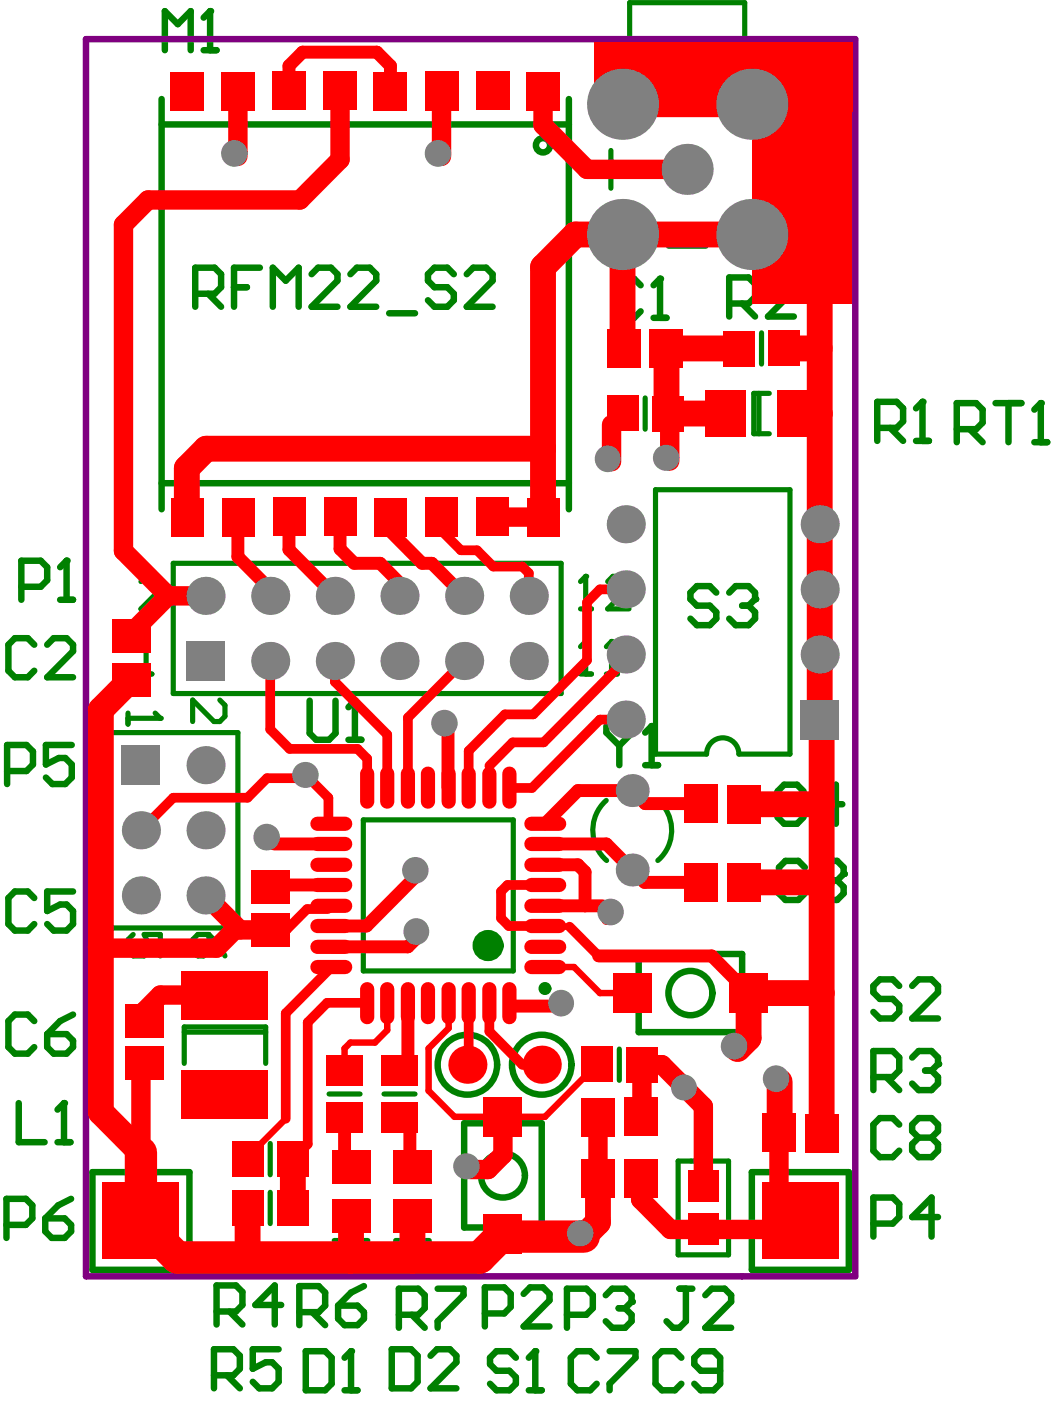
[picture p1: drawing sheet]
<svg xmlns="http://www.w3.org/2000/svg" width="41mm" height="54mm" viewBox="0 0 41 54" stroke-linecap="round" stroke-linejoin="round" font-family="sans-serif">
<g fill="none" stroke="#008000" stroke-width=".2">
<path d="M23.7 5.8v1.5M24.4 2.2v-2.1h4.5v2.1M25 15.4v1.2M25.4 19h5.2v10.2h-1.9a.63 .63 0 0 0-.7-.6 .63 .63 0 0 0-.6 .6h-2zM25.9 3.6h1.5M25.9 9.5h1.5M29.4 15.3v1.5M29.5 12.9v1.2M29.6 5.8v1.5M29.8 15.3h-.6v1.5h.6M4.2 28.4h5v7.6h-5zM5 27.7v.4"/>
<path d="M5 27.9h1.2M5.2 36.2l-.2 .2v.5l.2 .2h.4l.2-.2v-.2l-.2-.5h.6v.9M5.5 22.6l.2-.3h.4l.2 .3v.2l-.8 .8h.8M5.5 26.1h.4M5.7 24.9h.1M5.7 24.9v1.2M5.7 24.9l-.2 .2M6 27.7l.2 .2M6.2 27.9h.1M6.7 21.8h15.1v5.1h-15.1zM7.7 36.2h.4v.7l-.2 .2h-.2l-.2-.2v-.5zM8.1 36.2l.4 .5 .2 .4"/>
<path d="M8.5 27.1l.2 .2v.5l-.2 .2h-.2l-.8-.9v.9M14.1 31.8h5.8v5.9h-5.8zM22.5 23.6h.4M22.5 26.1h.4M22.7 24.9h.1M22.7 22.3h.1M22.7 22.3v1.3M22.7 24.9v1.2M22.7 24.9l-.2 .2M22.7 22.3l-.2 .3M23.5 31a1.55 1.55 0 0 0 0 2.4M23.5 26.1h.4"/>
<path d="M23.6 22.6l.2-.3h.4l.2 .3v.2l-.8 .8h.8M23.7 24.9h.1M23.7 24.9v1.2M23.7 24.9l-.2 .2M25.5 31a1.55 1.55 0 0 1 0 2.4M7.1 41.2v-1.4h3.2v1.4M7.1 40h3.2M10.5 44.3v1.3M10.5 46.2v1.2M12.8 42.4h1.2M13 48.1h1.3M14.9 42.4h1.2"/>
<path d="M15.3 48.1h1.4M24 40.7v1.2M26.3 45h2v3.7h-2z"/>
</g>
<g fill="none" stroke="#008000" stroke-width=".25">
<path d="M6.3 3.8v15.9M6.3 18.7h15.8M6.3 4.8h15.8M6.4 1.9v-1.5l.5 .5 .5-.5v1.5M7.6 11.4h.7l.3-.3v-.5l-.3-.2h-.7v1.5M7.9 1.9h.5M8.1 11.4l.5 .5M8.2 .4h.1M8.2 .4v1.5M8.2 .4l-.3 .3M9.1 11.1h.5M10.1 10.4h-1v1.5"/>
<path d="M10.6 11.9v-1.5l.5 .5 .5-.5v1.5M12.1 10.6l.2-.2h.5l.3 .2v.3l-1 1h1M13.6 10.6l.2-.2h.5l.3 .2v.3l-1 1h1M15.1 12.1h1M17.6 10.6l-.2-.2h-.5l-.3 .2v.3l.3 .2h.5l.2 .3v.2l-.2 .3h-.5l-.3-.3M18.1 10.6l.3-.2h.5l.2 .2v.3l-1 1h1M22.1 3.8v15.9M24.9 11.1l-.3-.3h-.5l-.3 .3v1l.3 .2h.5l.3-.2M25.4 12.3h.5M25.6 10.8h.1M25.6 10.8v1.5M25.6 10.8l-.2 .3"/>
<path d="M28.3 11.8h.7l.3-.3v-.5l-.3-.2h-.7v1.5M28.8 11.8l.5 .5M29.8 11l.2-.2h.5l.3 .2v.3l-1 1h1M31 6.1h.5M31.3 6.1v1.2l-.3 .3h-.2l-.3-.3M32 7.6h.6M32.3 6.1h.1M32.3 6.1v1.5M32.3 6.1l-.3 .2M34 16.6h.8l.2-.3v-.5l-.2-.2h-.8v1.5M34.5 16.6l.5 .5M35.5 17.1h.5"/>
<path d="M35.8 15.6h.1M35.8 15.6l-.3 .2M35.8 15.6v1.5M37.1 16.6h.8l.2-.2v-.5l-.2-.3h-.8v1.5M37.6 16.6l.5 .5M38.6 15.6h1M39.1 15.6v1.5M40.1 17.1h.5M40.4 15.6h.1M40.4 15.6v1.5M40.4 15.6l-.3 .3M.3 29.9h.7l.3-.3v-.5l-.3-.2h-.7v1.5"/>
<path d="M.8 22.8h.8l.2-.3v-.5l-.2-.3h-.8v1.6M1.3 39.6l-.2-.3h-.5l-.3 .3v1l.3 .3h.5l.2-.3M1.3 25l-.2-.3h-.5l-.3 .3v1l.3 .3h.5l.2-.3M1.3 34.8l-.2-.2h-.5l-.3 .2v1l.3 .3h.5l.2-.3M1.8 25l.3-.3h.5l.2 .3v.3l-1 1h1M2.3 23.3h.5M2.6 21.7h.1M2.6 21.7l-.3 .3M2.6 21.7v1.6M2.8 28.9h-1v.7l.5-.2h.2l.3 .2v.6l-.3 .2h-.5l-.2-.2M2.8 39.3l-.5 .3-.5 .5M2.8 34.6h-1v.7l.5-.2h.3l.2 .2v.5l-.2 .3h-.5l-.3-.3"/>
<path d="M12 27.2v1.2l.3 .3h.5l.2-.3v-1.2M13.5 28.7h.5M13.8 27.2h.1M13.8 27.2v1.5M13.8 27.2l-.3 .2M23.5 28.2v.2l.5 .5M24 28.9v.8M24.5 28.2v.2l-.5 .5M24.8 37h4v3h-4zM25 29.7h.5M25.3 28.2h.1M25.3 28.2v1.5"/>
<path d="M25.3 28.2l-.3 .2M27.8 23l-.3-.3h-.5l-.2 .3v.2l.2 .3h.5l.3 .2v.3l-.3 .2h-.5l-.2-.2M28.3 23l.2-.3h.5l.3 .3v.2M28.8 23.5h.2M29 23.5l.3 .2v.3l-.3 .2h-.5l-.2-.2M29.3 23.2h.1M29.3 23.2l-.3 .3M31.2 30.7l-.3-.3h-.5l-.2 .3v1l.2 .2h.5l.3-.2M31.2 33.6l-.2-.2h-.5l-.3 .2v1l.3 .3h.5l.2-.3M31.7 33.6l.3-.2h.5l.2 .2v.3M32.2 34.1h.3M32.5 34.1l.2 .3v.2l-.2 .3h-.5l-.3-.3"/>
<path d="M32.7 31.2h-1l.7-.8v1.5M32.7 33.9h.1M32.7 33.9l-.2 .2M34.9 38.2l-.3-.2h-.5l-.2 .2v.3l.2 .2h.5l.3 .3v.2l-.3 .3h-.5l-.2-.3M35.4 38.2l.2-.2h.5l.3 .2v.3l-1 1h1M.3 47.5h.7l.3-.3v-.5l-.3-.2h-.7v1.5M.7 42.8v1.5h1M1.8 47.2h.7l.3 .3v.3l-.3 .2h-.5l-.2-.2zM1.8 40.1h.8l.2 .3v.2l-.2 .3h-.5l-.3-.3zM2.2 44.3h.5M2.5 42.8h.1M2.5 42.8v1.5"/>
<path d="M2.5 42.8l-.3 .2M2.8 46.5l-.5 .2-.5 .5M3.6 45.5h3.7v3.7h-3.7zM8.3 53.3h.8l.2-.2v-.5l-.2-.3h-.8v1.5M8.4 50.9h.8l.2-.3v-.5l-.2-.3h-.8v1.6M8.8 53.3l.5 .5M8.9 50.9l.5 .5M10.8 52.3h-1v.8l.5-.3h.3l.2 .3v.5l-.2 .2h-.5l-.3-.2M10.9 50.6h-1l.8-.8v1.6M11.6 50.9h.8l.2-.3v-.5l-.2-.2h-.8v1.5M11.9 52.4h.7l.3 .2v1.1l-.3 .2h-.7zM12.1 50.9l.5 .5"/>
<path d="M13.1 50.6h.8l.2 .3v.2l-.2 .3h-.5l-.3-.3zM13.4 53.9h.5M13.6 52.4h.1M13.6 52.4v1.5M13.6 52.4l-.2 .2M14.1 49.9l-.5 .2-.5 .5M15.2 52.3h.7l.3 .3v1l-.3 .2h-.7zM15.5 51h.7l.3-.3v-.5l-.3-.2h-.7v1.5M16 51l.5 .5M16.7 52.6l.3-.3h.5l.2 .3v.2l-1 1h1M17 50h1v.2l-1 1v.3M18 43.6h3v4h-3z"/>
<path d="M18.8 50.9h.8l.2-.2v-.5l-.2-.3h-.8v1.5M20 52.6l-.2-.2h-.5l-.3 .2v.3l.3 .3h.5l.2 .2v.3l-.2 .2h-.5l-.3-.2M20.3 50.2l.3-.3h.5l.2 .3v.2l-1 1h1M20.5 53.9h.5M20.8 52.4h.1M20.8 52.4v1.5M20.8 52.4l-.3 .2M22 51h.7l.3-.3v-.5l-.3-.2h-.7v1.5M23.1 52.6l-.2-.2h-.5l-.3 .2v1.1l.3 .2h.5l.2-.2M23.5 50.2l.2-.2h.6l.2 .2v.3M23.6 52.4h1.1v.2l-1.1 1.1v.2M24 50.7h.3"/>
<path d="M24.3 50.7l.2 .3v.2l-.2 .3h-.6l-.2-.3M24.5 50.5h.1M24.5 50.5l-.2 .2M26.4 50h.5M26.4 52.6l-.2-.2h-.5l-.3 .2v1.1l.3 .2h.5l.2-.2M26.6 50v1.2l-.2 .3h-.3l-.2-.3M27.4 50.2l.2-.2h.5l.3 .2v.3l-1 1h1M27.9 53.2h-.7l-.3-.3v-.3l.3-.2h.5l.2 .2v1.1l-.2 .2h-.5l-.3-.2M29.2 45.5h3.7v3.7h-3.7zM33.9 41.8h.7l.3-.3v-.5l-.3-.2h-.7v1.5M33.9 47.4h.7l.3-.2v-.5l-.3-.3h-.7v1.6M34.4 41.8l.5 .5"/>
<path d="M34.9 43.6l-.3-.2h-.5l-.2 .2v1l.2 .3h.5l.3-.3M35.4 41l.2-.2h.5l.3 .2v.3M35.6 44.1l-.2-.2v-.3l.2-.2h.5l.3 .2v.3l-.3 .2M35.6 44.1l-.2 .3v.2l.2 .3h.5l.3-.3v-.2l-.3-.3M35.6 44.1h.5M35.9 41.5h.2M36.1 41.5l.3 .3v.2l-.3 .3h-.5l-.2-.3M36.4 41.3h.1M36.4 47.2h-1l.7-.8v1.6M36.4 41.3l-.3 .2"/>
<circle cx="21.1" cy="5.6" r=".28"/>
<circle cx="21.1" cy="38.3" r=".13"/>
<circle cx="26.8" cy="38.5" r=".86"/>
<circle cx="18.1" cy="41.3" r="1.16"/>
<circle cx="19.5" cy="45.6" r=".86"/>
<circle cx="21" cy="41.3" r="1.16"/>
</g>
<circle cx="18.9" cy="36.7" r=".3" fill="none" stroke="#008000" stroke-width=".6"/>
<path d="M3.3 1.5h29.9v48h-29.9z" fill="none" stroke="#800080" stroke-width=".25"/>
<g fill="none" stroke="#f00" stroke-width=".25">
<path d="M24.1 13.5h.1M25.9 16h.1M28.2 16h.1M28.7 13.5h.1M3.9 36.7v.1M5.1 24.5v.2M9.1 36.1h.2M9.2 38.6l.3 .2M10.5 32.6l.1 .1M10.5 22.9v.2M10.5 34.3v.1M12.7 31.8l.2 .1"/>
<path d="M12.8 37.5h.1M12.9 35.1l-.2 .2M15 38.9v1l-.5 .5h-.9l-.2 .3v.8M15.1 20.1v.5M15.5 22.6v.5M17.1 20.1v.5M17.4 30.5v.1M17.4 38.9v1l-.8 .8v1.6l1 1h3.5l2-2M19 29.7v.9M21.1 37.5h1.2l1 1h1.2M21.1 35.9h1M23.4 35.1l.3 .4"/>
<path d="M27.2 31.2h.1M27.2 34.2h.1M28.9 31.2h.1M31.8 27.9l.1 .1M9.5 42.5v.2l-.4 .4M11.1 43.4l-1.5 1.5M13.4 45l.2 .3M15.5 44.8l.5 .5M15.5 43.3l.4 .4M15.8 41.2l-.3 .3M16 48.7v.1M18.2 41.1l-.2 .2"/>
<path d="M19.3 43.6l.2 .2M24.9 43.3h.1M30.2 43.9h.1M31 47.3l-.3 .4"/>
</g>
<g fill="none" stroke="#f00" stroke-width=".75">
<path d="M9.2 3.5v2.6M13.2 3.5v2.7l-1.6 1.6h-5.9l-.9 .9v12.7l1.7 1.7M17.1 3.5v2.6M21.1 3.5v1.4l1.7 1.7h3.9M23.7 16.5v1.4M26 16.1v1.8M6.5 23.1h1.5M6.5 23.1l-1.4 1.4M8 34.7l1.3 1.4h1.2M8.7 38.6h-2.5l-.6 .6v.4M9.1 36.1l-.7 .7h-4.5M19.1 20.1h2"/>
<path d="M5.5 41.2v3.5M19.5 43.3v1.5l-.6 .6h-.7M23.2 43.3v2.4M24.9 45.7v.8l1.1 1.2h4.7M24.9 43.3v-2h.8l1.6 1.6v3.1M30.2 43.9v2.6l.8 .8"/>
</g>
<g fill="none" stroke="#f00" stroke-width=".38">
<path d="M10.5 25.6v2.7l.7 .7h2.7l.3 .4v1.2M12.7 35.3h-.8l-.8 .8h-.6M12.7 31.8v-.9l-.7-.7h-1.6l-.8 .7h-2.9l-1.2 1.3M12.9 37.5l-1.8 1.8v4.1M13 25.6v.8l2 2.1v2.1M14.2 38.9h-1.5l-.8 .7v4.8l-.5 .5M17.1 20.6l.8 .7h.6l.6 .7h1.2l.2 .2v.9M18 25.6l-2.2 2.2v2.8M18.2 38.9v2.2M19 38.9v1.1l1.3 1.3h.7M19.8 38.9l.1 .1M21.1 34.3h-1.4l-.3 .3v1l.3 .3h1.4"/>
<path d="M22.1 35.9l1.1 1.2M23.8 35.5l-.3 .2M24.3 27.9h-1l-2.7 2.7h-.8M24.3 22.9h-1l-.5 .5v2.2l-2.1 2.1h-1.1l-1.4 1.4v1.5M24.3 25.4v.2l-3.2 3.2h-1.2l-.9 .9"/>
</g>
<g fill="none" stroke="#f00" stroke-width=".5">
<path d="M11.2 3.5v-.9l.5-.6h2.9l.5 .6v.9M9.2 20.1v1.5l1.3 1.3M10.5 34.3h2.4M10.6 32.7h2.3M11.2 20.1v1.2l1.8 1.8M13.2 20.1v1.2l.5 .5h1l.8 .8M15.1 20.6l1.3 1.2h.4l1.2 1.3M15.8 38.9v2.3M16.3 33.9l-2.1 2h-1.3M16.3 36.2l-.5 .5h-2.9M17.4 28.2v2.3M19.9 39h2"/>
<path d="M21.1 33.5h1.3l.3 .3v1.3M21.1 32.7h2.4l1.5 1.5h2.2M21.1 35.1h2.3M23.2 37.1h4.4l1.4 1.4M27.2 31.2h-2.2l-.5-.5h-2.1l-1.3 1.2M13.4 43.3v1.7M15.9 43.7v1.5"/>
</g>
<g fill="none" stroke="#f00" stroke-width="1">
<path d="M21.1 17.4h-13.1l-.8 .8v1.9M24.1 4h7l.7 .7v23.2M24.1 9.1v4.4M25.9 16h2.3M28.7 13.5h-2.8v2.5M30.4 13.5h1.4M30.9 16h.9M31.8 9.1h-9.5l-1.2 1.3v9.7M5.1 26.3l-1.2 1.2v15.6l1.6 1.6M28.9 31.2h3M28.9 34.2h3M31.9 28v15.9"/>
<path d="M31.9 38.5h-2.9v1.8l-.4 .4M9.6 46.8v1.9M11.4 44.9v1.9M13.6 47.1v1.7M16 47.1v1.6M23.2 45.7v1.7l-.6 .6M30.2 41.9v2"/>
</g>
<path d="M5.5 44.7v2.6l1.4 1.5h11.7l.9-.9M19.6 48h3" fill="none" stroke="#f00" stroke-width="1.3"/>
<g fill="#f00">
<path d="M29.2 1.7h3.9v10.1h-3.9z" fill-rule="evenodd"/>
<path d="M23 1.6h10.1v2.7h-10.1z" fill-rule="evenodd"/>
</g>
<g fill="#808080">
<circle cx="23.7" cy="35.4" r=".52"/>
<circle cx="21.8" cy="38.9" r=".51"/>
<circle cx="23.6" cy="17.8" r=".51"/>
<circle cx="25.8" cy="17.8" r=".51"/>
<circle cx="9.3" cy="42.6" r=".52"/>
<circle cx="9.5" cy="38.2" r=".5"/>
<circle cx="30.1" cy="41.8" r=".52"/>
<circle cx="28.5" cy="40.6" r=".52"/>
<circle cx="9.1" cy="5.9" r=".52"/>
<circle cx="17" cy="5.9" r=".52"/>
<circle cx="18.1" cy="45.2" r=".51"/>
<circle cx="22.5" cy="47.8" r=".51"/>
<circle cx="26.5" cy="42.2" r=".5"/>
<circle cx="16.1" cy="33.7" r=".52"/>
<circle cx="16.1" cy="36.1" r=".51"/>
<circle cx="17.2" cy="28" r=".52"/>
<circle cx="11.9" cy="30.1" r=".51"/>
<circle cx="10.3" cy="32.5" r=".52"/>
<circle cx="8" cy="34.7" r=".74"/>
<circle cx="8" cy="32.2" r=".74"/>
<circle cx="8" cy="29.7" r=".74"/>
<circle cx="8" cy="23.1" r=".74"/>
<circle cx="18" cy="25.6" r=".74"/>
<circle cx="18" cy="23.1" r=".74"/>
<circle cx="5.5" cy="34.7" r=".74"/>
<circle cx="24.5" cy="30.7" r=".64"/>
<circle cx="5.5" cy="32.2" r=".74"/>
<circle cx="13" cy="25.6" r=".74"/>
<circle cx="13" cy="23.1" r=".74"/>
<circle cx="15.5" cy="25.6" r=".74"/>
<circle cx="15.5" cy="23.1" r=".74"/>
<circle cx="24.5" cy="33.7" r=".64"/>
<circle cx="24.3" cy="27.9" r=".74"/>
<circle cx="24.3" cy="25.4" r=".74"/>
<circle cx="24.3" cy="22.9" r=".74"/>
<circle cx="24.3" cy="20.3" r=".74"/>
<circle cx="20.5" cy="25.6" r=".74"/>
<circle cx="20.5" cy="23.1" r=".74"/>
<circle cx="24.1" cy="4" r="1.38"/>
<circle cx="31.8" cy="25.4" r=".74"/>
<circle cx="31.8" cy="22.9" r=".74"/>
<circle cx="31.8" cy="20.3" r=".74"/>
<circle cx="29.2" cy="4" r="1.38"/>
<circle cx="24.1" cy="9.1" r="1.38"/>
<circle cx="29.2" cy="9.1" r="1.38"/>
<circle cx="10.5" cy="25.6" r=".74"/>
<circle cx="10.5" cy="23.1" r=".74"/>
<circle cx="26.7" cy="6.6" r=".99"/>
</g>
<g fill="#808080">
<path d="M7.2 24.9h1.5v1.5h-1.5z" fill-rule="evenodd"/>
<path d="M4.7 28.9h1.5v1.5h-1.5z" fill-rule="evenodd"/>
<path d="M31 27.1h1.6v1.6h-1.6z" fill-rule="evenodd"/>
</g>
<path d="M14.2 30v1.1M14.2 38.4v1" fill="none" stroke="#f00" stroke-width=".55"/>
<g fill="#f00">
<path d="M15.2 44.6h1.6v1.3h-1.6z" fill-rule="evenodd"/>
<path d="M15.2 46.5h1.6v1.3h-1.6z" fill-rule="evenodd"/>
</g>
<path d="M15.8 30v1.1M15.8 38.4v1M16.6 30v1.1M16.6 38.4v1M17.4 38.4v1M18.2 38.4v1" fill="none" stroke="#f00" stroke-width=".55"/>
<circle cx="18.1" cy="41.3" r=".74" fill="#f00"/>
<path d="M17.4 30v1.1M18.2 30v1.1M19.8 30v1.1M19.8 38.4v1" fill="none" stroke="#f00" stroke-width=".55"/>
<g fill="#f00">
<path d="M23.5 12.8h1.4v1.5h-1.4z" fill-rule="evenodd"/>
<path d="M23.5 15.3h1.3v1.4h-1.3z" fill-rule="evenodd"/>
<path d="M25.2 12.8h1.3v1.4h-1.3z" fill-rule="evenodd"/>
<path d="M25.3 15.4h1.2v1.3h-1.2z" fill-rule="evenodd"/>
<path d="M29.6 43.2h1.3v1.5h-1.3z" fill-rule="evenodd"/>
<path d="M31.2 43.2h1.3v1.5h-1.3z" fill-rule="evenodd"/>
<path d="M4.3 24h1.5v1.3h-1.5z" fill-rule="evenodd"/>
<path d="M10.8 46.1h1.2v1.4h-1.2z" fill-rule="evenodd"/>
<path d="M10.8 44.3h1.2v1.4h-1.2z" fill-rule="evenodd"/>
</g>
<path d="M12.3 36.7h1.1M12.3 34.3h1.1M12.3 35.1h1.1M12.3 32.7h1.1M20.6 36.7h1.1M20.6 34.3h1.1M20.6 35.1h1.1M20.6 32.7h1.1" fill="none" stroke="#f00" stroke-width=".55"/>
<g fill="#f00">
<path d="M4 45.9h2.9v2.9h-2.9z" fill-rule="evenodd"/>
<path d="M4.8 40.6h1.5v1.3h-1.5z" fill-rule="evenodd"/>
<path d="M4.8 38.9h1.5v1.3h-1.5z" fill-rule="evenodd"/>
<path d="M8.6 19.3h1.3v1.5h-1.3z" fill-rule="evenodd"/>
<path d="M6.6 19.3h1.3v1.5h-1.3z" fill-rule="evenodd"/>
<path d="M6.6 2.8h1.3v1.5h-1.3z" fill-rule="evenodd"/>
<path d="M8.6 2.8h1.3v1.5h-1.3z" fill-rule="evenodd"/>
<path d="M12.9 44.6h1.5v1.3h-1.5z" fill-rule="evenodd"/>
<path d="M12.9 46.5h1.5v1.3h-1.5z" fill-rule="evenodd"/>
</g>
<path d="M12.3 35.9h1.1M12.3 37.5h1.1M15 38.4v1" fill="none" stroke="#f00" stroke-width=".55"/>
<g fill="#f00">
<path d="M12.7 40.9h1.4v1.2h-1.4z" fill-rule="evenodd"/>
<path d="M14.8 40.9h1.4v1.2h-1.4z" fill-rule="evenodd"/>
</g>
<path d="M12.3 31.9h1.1M12.3 33.5h1.1M15 30v1.1" fill="none" stroke="#f00" stroke-width=".55"/>
<g fill="#f00">
<path d="M16.5 19.3h1.3v1.5h-1.3z" fill-rule="evenodd"/>
<path d="M14.5 19.3h1.3v1.5h-1.3z" fill-rule="evenodd"/>
<path d="M12.6 19.3h1.2v1.5h-1.2z" fill-rule="evenodd"/>
<path d="M10.6 19.3h1.3v1.5h-1.3z" fill-rule="evenodd"/>
<path d="M10.6 2.8h1.3v1.5h-1.3z" fill-rule="evenodd"/>
<path d="M12.5 2.8h1.3v1.5h-1.3z" fill-rule="evenodd"/>
<path d="M14.5 2.8h1.3v1.5h-1.3z" fill-rule="evenodd"/>
<path d="M16.5 2.8h1.3v1.5h-1.3z" fill-rule="evenodd"/>
<path d="M18.8 47.1h1.5v1.5h-1.5z" fill-rule="evenodd"/>
<path d="M22.5 45h1.3v1.5h-1.3z" fill-rule="evenodd"/>
<path d="M24.2 44.9h1.3v1.5h-1.3z" fill-rule="evenodd"/>
</g>
<path d="M19 38.4v1M20.6 37.5h1.1M20.6 35.9h1.1" fill="none" stroke="#f00" stroke-width=".55"/>
<circle cx="21" cy="41.3" r=".74" fill="#f00"/>
<g fill="#f00">
<path d="M24.3 40.6h1.2v1.4h-1.2z" fill-rule="evenodd"/>
<path d="M22.5 40.6h1.2v1.4h-1.2z" fill-rule="evenodd"/>
<path d="M23.8 37.8h1.5v1.5h-1.5z" fill-rule="evenodd"/>
</g>
<path d="M19 30v1.1M20.6 33.5h1.1M20.6 31.9h1.1" fill="none" stroke="#f00" stroke-width=".55"/>
<g fill="#f00">
<path d="M20.4 19.3h1.3v1.5h-1.3z" fill-rule="evenodd"/>
<path d="M18.5 19.3h1.3v1.5h-1.3z" fill-rule="evenodd"/>
<path d="M18.5 2.8h1.3v1.5h-1.3z" fill-rule="evenodd"/>
<path d="M20.4 2.8h1.3v1.5h-1.3z" fill-rule="evenodd"/>
<path d="M26.7 47.1h1.2v1.2h-1.2z" fill-rule="evenodd"/>
<path d="M26.7 45.4h1.2v1.2h-1.2z" fill-rule="evenodd"/>
<path d="M29.6 45.9h2.9v2.9h-2.9z" fill-rule="evenodd"/>
<path d="M28.3 37.8h1.5v1.5h-1.5z" fill-rule="evenodd"/>
<path d="M26.6 30.4h1.3v1.5h-1.3z" fill-rule="evenodd"/>
<path d="M28.2 30.5h1.3v1.4h-1.3z" fill-rule="evenodd"/>
<path d="M28.1 12.8h1.2v1.4h-1.2z" fill-rule="evenodd"/>
<path d="M29.8 12.8h1.2v1.4h-1.2z" fill-rule="evenodd"/>
<path d="M30.1 15.1h1.6v1.8h-1.6z" fill-rule="evenodd"/>
<path d="M27.4 15.2h1.5v1.7h-1.5z" fill-rule="evenodd"/>
<path d="M4.3 25.7h1.5v1.3h-1.5z" fill-rule="evenodd"/>
<path d="M12.7 42.7h1.4v1.2h-1.4z" fill-rule="evenodd"/>
<path d="M14.8 42.7h1.4v1.2h-1.4z" fill-rule="evenodd"/>
<path d="M18.8 42.5h1.5v1.6h-1.5z" fill-rule="evenodd"/>
<path d="M22.5 42.6h1.3v1.5h-1.3z" fill-rule="evenodd"/>
<path d="M24.2 42.5h1.3v1.5h-1.3z" fill-rule="evenodd"/>
<path d="M26.6 33.5h1.3v1.4h-1.3z" fill-rule="evenodd"/>
<path d="M28.2 33.5h1.3v1.5h-1.3z" fill-rule="evenodd"/>
<path d="M9 46.2h1.2v1.3h-1.2z" fill-rule="evenodd"/>
<path d="M9 44.2h1.2v1.4h-1.2z" fill-rule="evenodd"/>
<path d="M9.7 35.4h1.5v1.3h-1.5z" fill-rule="evenodd"/>
<path d="M7 37.7h3.4v1.8h-3.4z" fill-rule="evenodd"/>
<path d="M9.7 33.8h1.5v1.3h-1.5z" fill-rule="evenodd"/>
<path d="M7 41.5h3.4v1.9h-3.4z" fill-rule="evenodd"/>
</g>
</svg>
